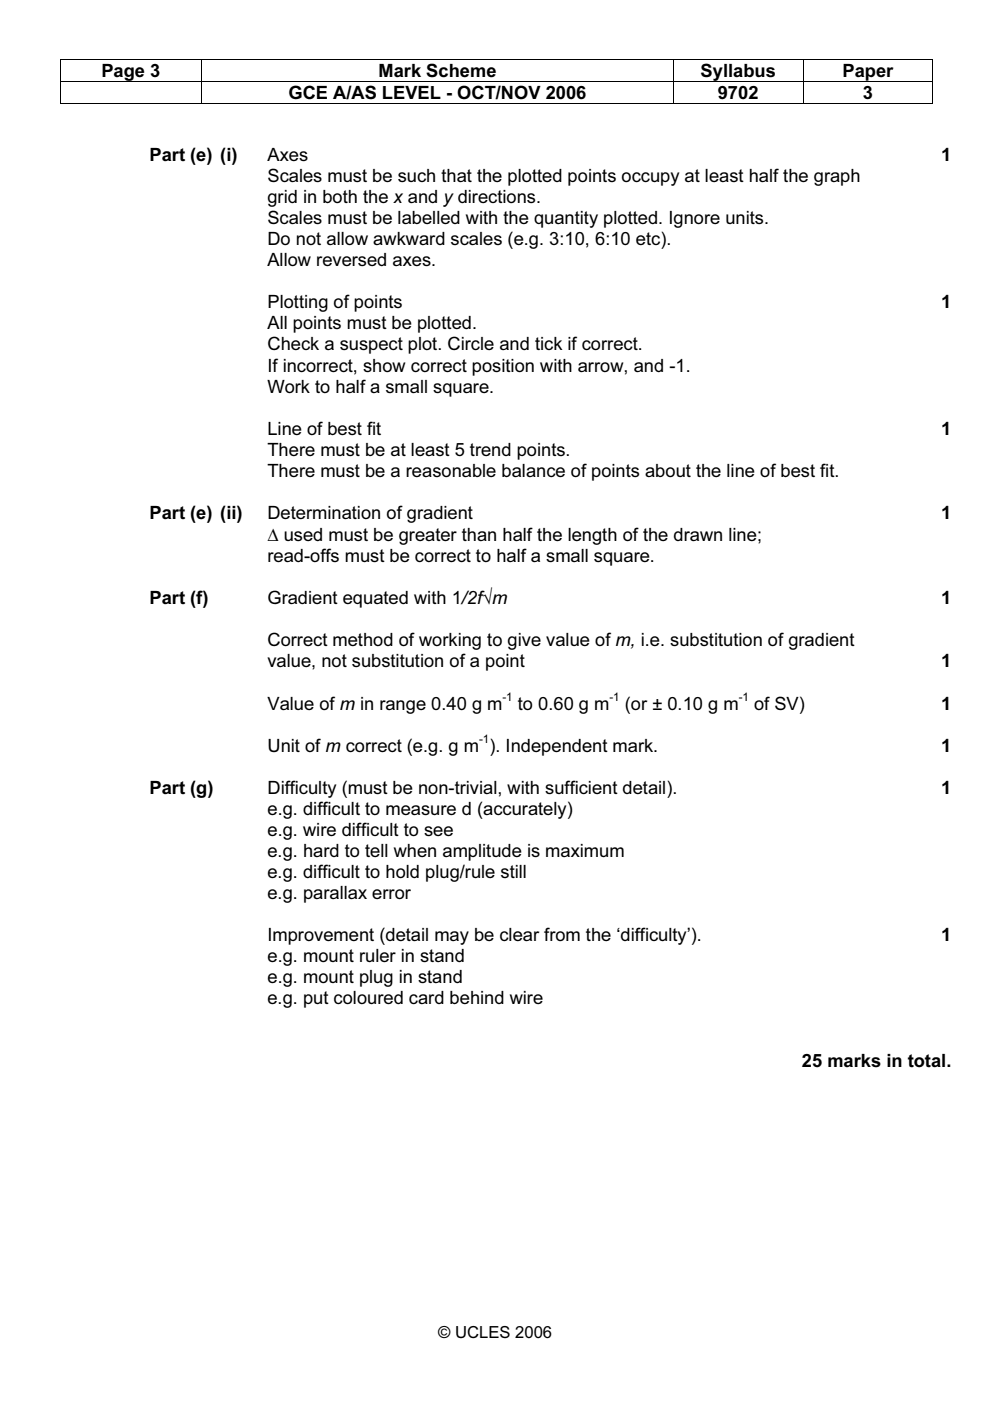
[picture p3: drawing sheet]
<svg xmlns="http://www.w3.org/2000/svg" width="210mm" height="297mm" viewBox="0 0 210 297" stroke-linecap="round" stroke-linejoin="round" font-family="sans-serif">
<defs><g id="words">
<g font-size="3.9">
<text x="21.5" y="16.4">Page 3</text>
<text x="80.3" y="16.4">Mark Scheme</text>
<text x="148.5" y="16.4">Syllabus</text>
<text x="178.6" y="16.4">Paper</text>
<text x="61.2" y="21">GCE A/AS LEVEL - OCT/NOV 2006</text>
<text x="152.2" y="21">9702</text>
<text x="182.9" y="21">3</text>
<text x="31.7" y="34.2">Part (e) (i)</text>
<text x="56.7" y="34.2">Axes</text>
<text x="199.6" y="34.2">1</text>
<text x="56.7" y="38.6">Scales must be such that the plotted points occupy at least half the graph</text>
<text x="56.7" y="47.5">Scales must be labelled with the quantity plotted. Ignore units.</text>
<text x="56.7" y="43.1">grid in both the x and y directions.</text>
<text x="56.7" y="52">Do not allow awkward scales (e.g. 3:10, 6:10 etc).</text>
<text x="56.7" y="56.5">Allow reversed axes.</text>
<text x="56.7" y="65.4">Plotting of points</text>
<text x="199.6" y="65.4">1</text>
<text x="56.7" y="69.8">All points must be plotted.</text>
<text x="56.7" y="74.3">Check a suspect plot. Circle and tick if correct.</text>
<text x="56.7" y="78.8">If incorrect, show correct position with arrow, and -1.</text>
<text x="56.7" y="83.2">Work to half a small square.</text>
<text x="56.7" y="92.2">Line of best fit</text>
<text x="199.6" y="92.2">1</text>
<text x="56.7" y="96.6">There must be at least 5 trend points.</text>
<text x="56.7" y="101.1">There must be a reasonable balance of points about the line of best fit.</text>
<text x="31.7" y="110">Part (e) (ii)</text>
<text x="56.7" y="110">Determination of gradient</text>
<text x="199.6" y="110">1</text>
<text x="56.7" y="119.2">read-offs must be correct to half a small square.</text>
<text x="56.7" y="114.7">∆ used must be greater than half the length of the drawn line;</text>
<text x="31.7" y="128.1">Part (f)</text>
<text x="56.7" y="128.1">Gradient equated with 1/2f√m</text>
<text x="199.6" y="128.1">1</text>
<text x="56.7" y="137">Correct method of working to give value of m, i.e. substitution of gradient</text>
<text x="56.7" y="141.5">value, not substitution of a point</text>
<text x="199.6" y="141.5">1</text>
<text x="56.7" y="150.4">Value of m in range 0.40 g m</text>
<text x="109.8" y="150.5">to 0.60 g m</text>
<text x="132.5" y="150.5">(or ± 0.10 g m</text>
<text x="159.9" y="150.5">of SV)</text>
<text x="199.6" y="150.5">1</text>
<text x="56.7" y="159.4">Unit of m correct (e.g. g m ). Independent mark.</text>
<text x="199.6" y="159.4">1</text>
<text x="31.7" y="168.3">Part (g)</text>
<text x="56.7" y="168.3">Difficulty (must be non-trivial, with sufficient detail).</text>
<text x="56.7" y="172.8">e.g. difficult to measure d (accurately)</text>
<text x="199.6" y="168.3">1</text>
<text x="56.7" y="177.2">e.g. wire difficult to see</text>
<text x="56.7" y="181.7">e.g. hard to tell when amplitude is maximum</text>
<text x="56.7" y="186.2">e.g. difficult to hold plug/rule still</text>
<text x="56.7" y="190.6">e.g. parallax error</text>
<text x="56.7" y="199.5">Improvement (detail may be clear from the ‘difficulty’).</text>
<text x="199.6" y="199.5">1</text>
<text x="56.7" y="204">e.g. mount ruler in stand</text>
<text x="56.7" y="208.5">e.g. mount plug in stand</text>
<text x="56.7" y="212.9">e.g. put coloured card behind wire</text>
<text x="170" y="226.3">25 marks in total.</text>
</g>
<text font-size="3.5" x="92.9" y="283.8">© UCLES 2006</text>
<g font-size="2.5">
<text x="106.5" y="148.7">-1</text>
<text x="129.2" y="148.7">-1</text>
<text x="156.6" y="148.7">-1</text>
<text x="101.6" y="157.6">-1</text>
</g>
</g></defs>
<path d="M12.7 12.6h.1v.1h-.1zM12.7 17.2h.1v.2h-.1zM42.7 12.6h.1v.1h-.1zM42.7 17.2h.1v.2h-.1zM142.7 12.6h.1v.1h-.1zM142.7 17.2h.1v.2h-.1zM170.2 12.6h.2v.1h-.2zM170.2 17.2h.2v.2h-.2zM197.7 12.6h.2v.1h-.2zM197.7 17.2h.2v.2h-.2zM197.7 21.8h.2v.2h-.2z" fill="#000"/>
<g fill="none" stroke="#000" stroke-width=".21">
<path d="M12.7 12.6h30M12.8 12.7v4.5M12.8 17.4v4.6M12.8 17.3h29.9M42.8 12.7v4.5M42.8 17.4v4.6M42.8 12.6h99.9M42.8 17.3h99.9M142.8 12.7v4.5M142.8 17.4v4.6M142.8 12.6h27.4M142.8 17.3h27.4"/>
<path d="M170.3 12.7v4.5M170.3 17.4v4.6M170.4 12.6h27.3M170.4 17.3h27.3M197.8 12.7v4.5M197.8 17.4v4.6M12.7 21.9h30M42.8 21.9h99.9M142.8 21.9h27.4M170.4 21.9h27.3"/>
</g>
<use href="#words"/>
</svg>
